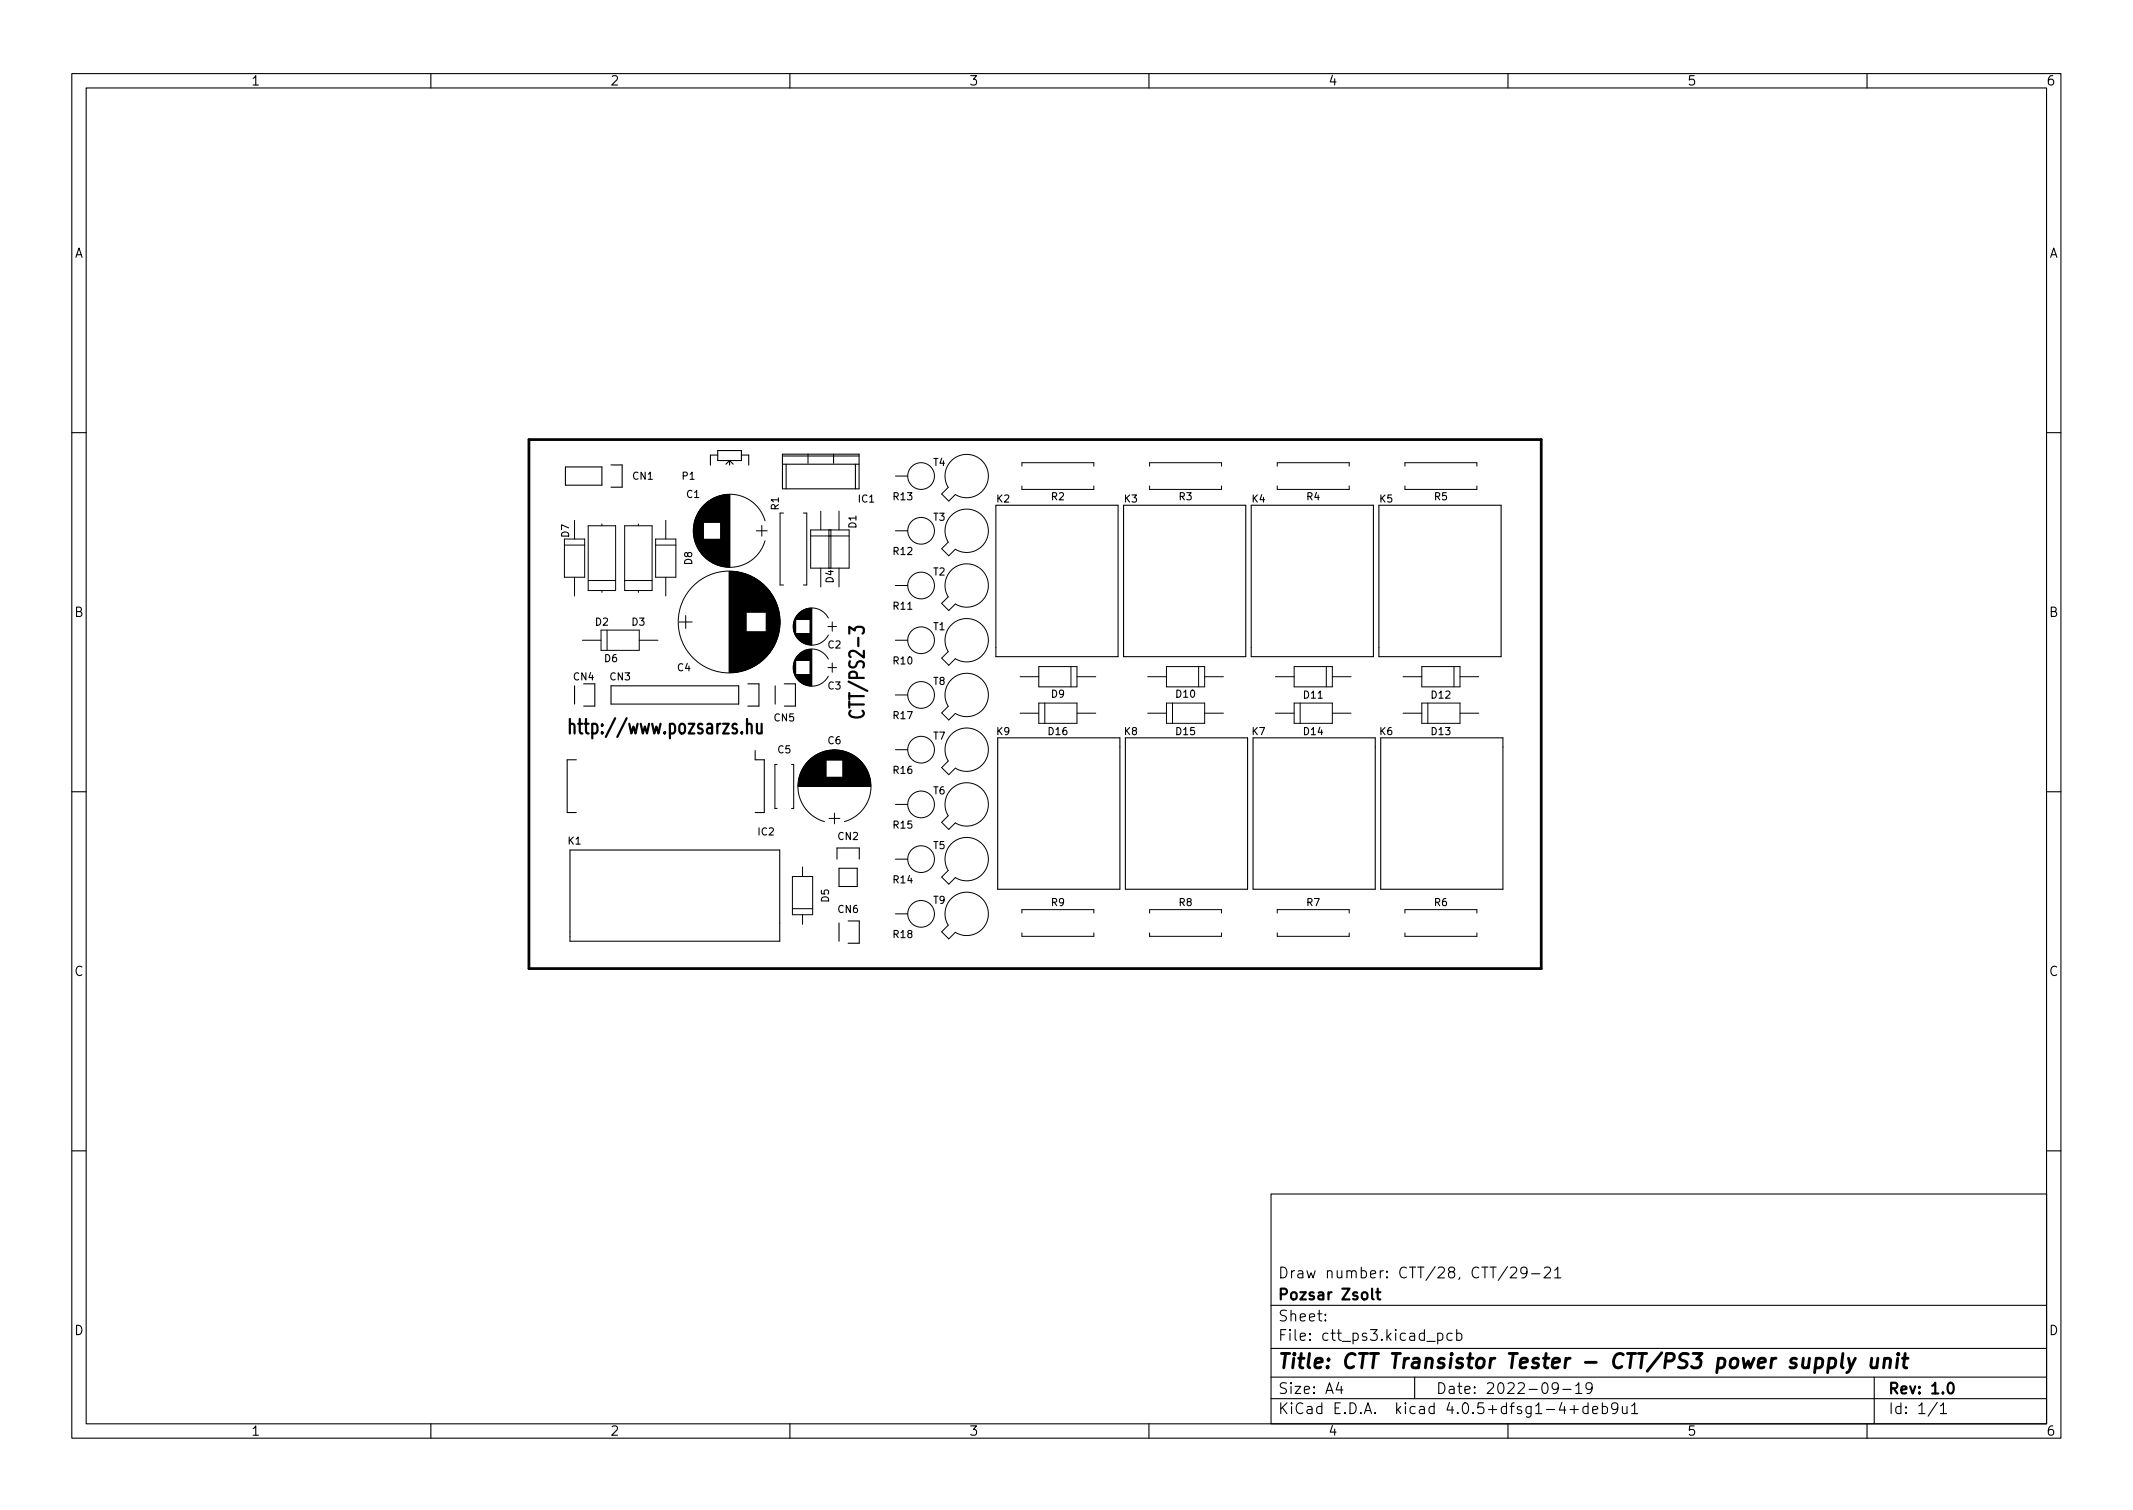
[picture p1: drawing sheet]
<svg xmlns="http://www.w3.org/2000/svg" width="297mm" height="210mm" viewBox="0 0 297 210" stroke-linecap="round" stroke-linejoin="round" font-family="sans-serif">
<defs><g id="words">
<g font-size="2.8">
<text x="120.4" y="98.9" transform="rotate(-90 120.4 98.9)">CTT/PS2-3</text>
<text x="80.9" y="102.2">http://www.pozsarzs.hu</text>
<text x="178" y="190.6">Title: CTT Transistor Tester - CTT/PS3 power supply unit</text>
</g>
<g font-size="2.1">
<text x="178" y="178">Draw number: CTT/28, CTT/29-21</text>
<text x="178" y="184">Sheet:</text>
<text x="178" y="181">Pozsar Zsolt</text>
<text x="178" y="186.7">File: ctt_ps3.kicad_pcb</text>
<text x="178" y="196.9">KiCad E.D.A. kicad 4.0.5+dfsg1-4+deb9u1</text>
<text x="178" y="194.1">Size: A4</text>
<text x="200" y="194.1">Date: 2022-09-19</text>
<text x="263" y="194.1">Rev: 1.0</text>
<text x="263" y="196.9">Id: 1/1</text>
</g>
<g font-size="1.8">
<text x="35" y="11.9">1</text>
<text x="85" y="11.9">2</text>
<text x="135" y="11.9">3</text>
<text x="185" y="11.9">4</text>
<text x="235" y="11.9">5</text>
<text x="285" y="11.9">6</text>
<text x="10.3" y="35.9">A</text>
<text x="285.3" y="35.9">A</text>
<text x="10.3" y="85.9">B</text>
<text x="285.3" y="85.9">B</text>
<text x="10.3" y="135.9">C</text>
<text x="285.3" y="135.9">C</text>
<text x="10.3" y="185.9">D</text>
<text x="285.3" y="185.9">D</text>
<text x="35" y="199.9">1</text>
<text x="85" y="199.9">2</text>
<text x="135" y="199.9">3</text>
<text x="185" y="199.9">4</text>
<text x="235" y="199.9">5</text>
<text x="285" y="199.9">6</text>
</g>
<g font-size="1.4">
<text x="130" y="64.9">T4</text>
<text x="88.1" y="66.8">CN1</text>
<text x="95" y="66.8">P1</text>
<text x="95.6" y="69.3">C1</text>
<text x="108.5" y="71" transform="rotate(-90 108.5 71)">R1</text>
<text x="119.6" y="70">IC1</text>
<text x="124.5" y="69.6">R13</text>
<text x="138.8" y="70">K2</text>
<text x="146.4" y="69.6">R2</text>
<text x="156.6" y="70">K3</text>
<text x="164.2" y="69.6">R3</text>
<text x="174.4" y="70">K4</text>
<text x="182" y="69.6">R4</text>
<text x="192.1" y="70">K5</text>
<text x="199.8" y="69.6">R5</text>
<text x="79.2" y="74.8" transform="rotate(-90 79.2 74.8)">D7</text>
<text x="119.2" y="73.5" transform="rotate(-90 119.2 73.5)">D1</text>
<text x="124.5" y="77.3">R12</text>
<text x="130" y="72.5">T3</text>
<text x="96.4" y="78.6" transform="rotate(-90 96.4 78.6)">D8</text>
<text x="116.1" y="81.1" transform="rotate(-90 116.1 81.1)">D4</text>
<text x="130" y="80.1">T2</text>
<text x="82.9" y="87.1">D2</text>
<text x="88" y="87.1">D3</text>
<text x="124.5" y="84.9">R11</text>
<text x="130" y="87.7">T1</text>
<text x="79.9" y="94.7">CN4</text>
<text x="84.2" y="92.2">D6</text>
<text x="85" y="94.7">CN3</text>
<text x="94.4" y="93.5">C4</text>
<text x="115.3" y="96">C3</text>
<text x="115.3" y="90.3">C2</text>
<text x="124.5" y="92.5">R10</text>
<text x="130" y="95.4">T8</text>
<text x="107.8" y="100.4">CN5</text>
<text x="124.5" y="100.1">R17</text>
<text x="146.4" y="97.1">D9</text>
<text x="163.8" y="97.1">D10</text>
<text x="181.6" y="97.3">D11</text>
<text x="199.4" y="97.3">D12</text>
<text x="108.3" y="104.9">C5</text>
<text x="115.3" y="103.6">C6</text>
<text x="124.5" y="107.7">R16</text>
<text x="130" y="103">T7</text>
<text x="138.8" y="102.3">K9</text>
<text x="146" y="102.3">D16</text>
<text x="156.6" y="102.3">K8</text>
<text x="163.8" y="102.3">D15</text>
<text x="174.4" y="102.3">K7</text>
<text x="181.6" y="102.3">D14</text>
<text x="192.1" y="102.3">K6</text>
<text x="199.4" y="102.3">D13</text>
<text x="130" y="110.6">T6</text>
<text x="79.1" y="117.6">K1</text>
<text x="105.6" y="116.3">IC2</text>
<text x="116.7" y="117">CN2</text>
<text x="124.5" y="115.4">R15</text>
<text x="130" y="118.2">T5</text>
<text x="115.4" y="125.6" transform="rotate(-90 115.4 125.6)">D5</text>
<text x="124.5" y="123">R14</text>
<text x="130" y="125.8">T9</text>
<text x="116.7" y="127.1">CN6</text>
<text x="124.5" y="130.6">R18</text>
<text x="146.4" y="126.2">R9</text>
<text x="164.2" y="126.2">R8</text>
<text x="182" y="126.2">R7</text>
<text x="199.8" y="126.2">R6</text>
</g>
</g></defs>
<g fill="none" stroke="#000" stroke-width=".15">
<path d="M10 10.2h277v190.1h-277zM12 12.2h273v186.1h-273zM60 10.2v2M110 10.2v2M160 10.2v2M210 10.2v2M260 10.2v2M10 60.2h2M78.7 65h5.1v2.6h-5.1zM85.1 64.7h1.5v3.1h-1.5M99.9 63.4h-1v1.4M99.9 62.7h3.4v1.4h-3.4z"/>
<path d="M101.6 64.1v.7M101.6 64.1l.5 .5M101.6 64.1l-.5 .5M103.3 63.4h1v1.4M109 63.5h10.6M109 64.6h10.6M109 63.2h10.6v4.9h-10.6zM109.5 64.6v3.5M112.5 63.2v1.3M116.1 63.2v1.3M119.1 64.6v3.5M138.7 70.4h17v21h-17z"/>
<path d="M156.5 70.4h17v21h-17zM174.2 70.4h17.1v21h-17.1zM192 70.4h17v21h-17zM285 60.2h2M80 95.5v2.5M82.8 95.2v3.1h-1.5M85.1 95.5h17.8v2.5h-17.8zM104.1 95.2h1.6v3.1h-1.6M107.9 95.5v2.5M109.2 95.2h1.6v3.1h-1.6M10 110.2h2M79.4 118.4h29.2v12.7h-29.2z"/>
<path d="M80.3 105.8h-1.3v7.3h1.3M105.2 104.5v1.3h1.2v7.3h-1.2M116.6 119.6v-1.5h3.1v1.5M138.9 102.7h17.1v21.1h-17.1zM156.7 102.7h17v21.1h-17zM174.5 102.7h17v21.1h-17zM192.3 102.7h17v21.1h-17zM285 110.2h2M116.8 120.9h2.6v2.5h-2.6zM116.8 128.5v2.6M118.1 128.2h1.6v3.1h-1.6M10 160.2h2"/>
<path d="M177 166.3h108v32h-108zM210.4 176.6l.2-.2 .5 .1a.41 .41 0 0 1 0 .6l-.8 .8h.9M212.6 177.1l-.2 .3h-.3l-.3-.3v-.4l.1-.2 .5-.1 .2 .2a.99 .99 0 0 1-.4 1.3h-.3M213.3 177.4h1.1M215.1 176.6l.2-.2 .5 .1a.41 .41 0 0 1 .1 .6l-.9 .8h.9M216.5 176.9l.4-.5v1.5M216.5 177.9h.9M285 160.2h2M60 198.3v2M110 198.3v2M160 198.3v2M177 194.8h108"/>
<path d="M177 191.8h108M177 187.8h108M177 181.8h108M184.6 183.8v.1h-.1l.1-.1v.1M184.6 183v.1h-.1l.1-.1v.1M186.4 192.5l-.3 1h.9M186.8 193v1M197 191.8v3M200.2 185.7l.4-.1 .3 .3v.4l-.1 .3h-.2h-.4M200.2 185.6v1.5M202.2 185.7l-.4-.1-.3 .3v.4l.1 .3h.2h.4M202.9 185.7l.4-.1 .3 .3v.4l-.2 .3h-.1h-.4"/>
<path d="M202.9 185.1v1.5M210 198.3v2M217 193.2l-.3 .3-.4-.1-.2-.2v-.4l.2-.2 .4-.1 .2 .2a.99 .99 0 0 1-.3 1.3h-.3M217.6 193.5h1.2M218.6 196.3h1.2M219.2 195.7v1.1M219.4 193l.5-.5v1.5M219.4 194h.9M221.1 195.9l-.4-.1-.3 .3v.4l.2 .3h.1h.4M221.1 195.3v1.5M221.7 193.2l-.3 .3-.4-.1-.1-.2v-.4l.1-.2 .4-.1 .2 .2a.99 .99 0 0 1-.3 1.3h-.3M221.8 196.3l.7-.1-.1-.3-.4-.1-.2 .2 .1 .8h.1h.4"/>
<path d="M223.1 195.9l.5-.1 .3 .3v.4l-.2 .3h-.1h-.5M223.1 195.3v1.5M225.3 196l-.3 .3-.4-.1-.2-.2v-.4l.2-.2 .4-.1 .2 .2a.99 .99 0 0 1-.3 1.3h-.3M225.9 195.8l.1 1a.41 .41 0 0 0 .6-.1M226.6 195.8v1M227.2 195.8l.4-.5v1.5M227.2 196.8h.9M260 198.3v2M261 191.8v6.5M269.8 195.3l-1.3 1.9M270.2 195.8l.4-.5v1.5M270.2 196.8h.9"/>
</g>
<path d="M118.5 99a.48 .48 0 0 0-.2 .5 .48 .48 0 0 0 .5 .3 1.2 1.2 0 0 0 1.5-.4l-.2-.4M79.4 101l.2-.2 .3 .1 .1 1.2M79.4 100.1v2M191.1 179.4v1.3l.2 .2M191.6 179.9h.6M191.9 179.4v1.3v.2h.3M271.4 192.7a.36 .36 0 0 1 .3-.2 .36 .36 0 0 1 .3 .3 .77 .77 0 0 1-.4 1.2 .91 .91 0 0 1-.2-1.3z" fill="none" stroke="#000" stroke-width=".3"/>
<g fill="none" stroke="#000" stroke-width=".4">
<path d="M254.7 189.2l.2-.1 .6 .1 .2 .3-.1 .6a.66 .66 0 0 1-1 .3M254.8 189.1l-.3 2M256.6 188.5l-.2 1.7 .1 .2 .2 .1M257.4 189.1l.3 1.4M258.4 189.1l-.9 1.8-.3 .2M260.7 189.1l-.2 1.1 .1 .2a.57 .57 0 0 0 .8-.1M261.5 189.1l-.2 1.4M262.4 189.3a.49 .49 0 0 1 .9 .1l-.1 1.1M262.5 189.1l-.2 1.4M264.3 189.1l-.2 1.4M264.4 188.5l-.1 .1v.1l.1-.1v-.1l-.1 .2M264.9 189.1h.8"/>
<path d="M265.3 188.5l-.2 1.7 .1 .2 .3 .1"/>
</g>
<path d="M73.7 61.2h140.9v73.7h-140.9z" fill="none" stroke="#000" stroke-width=".38"/>
<g fill="none" stroke="#000" stroke-width=".14">
<path d="M78.6 75.1h2.8v5.3h-2.8zM78.6 75.9h2.8M80 72.4v2.7M81.9 73.2h3.8v9h-3.8zM83.8 72.9v.3M87 73.2h3.8v9h-3.8zM88.9 72.9v.3M91.3 75.1h2.8v5.3h-2.8zM91.3 75.9h2.8M92.7 72.4v2.7M96.6 73.6v.6M96.6 73.2v1.4"/>
<path d="M96.6 73v1.8M96.7 72.8v2.2M96.7 72.6v2.6M96.8 72.5v2.8M96.8 72.4v3M96.8 72.3v3.3M96.9 72.1v3.6M96.9 72v3.8M97 71.9v4M97 71.9v4.1M97 71.8v4.2M97.1 71.7v4.4"/>
<path d="M97.1 71.6v4.6M97.2 71.5v4.8M97.2 71.5v4.9M97.2 71.4v5M97.3 71.3v5.2M97.3 71.3v5.3M97.4 71.2v5.4M97.4 71.1v5.6M97.5 71v5.8M97.5 71v5.9M97.6 70.9v6M97.6 70.9v6.1"/>
<path d="M97.6 70.8v6.2M97.7 70.8v6.3M97.7 70.7v6.4M97.8 70.7v6.5M97.8 70.6v6.6M97.8 70.6v6.7M97.9 70.5v6.8M98 70.4v7M98 70.4v2.3M98 75.1v2.3M98 70.3v2.4M98 75.1v2.4"/>
<path d="M98.1 70.3v2.4M98.1 75.1v2.4M98.2 70.2v2.5M98.2 75.1v2.5M98.2 75.1v2.6M98.3 70.1v2.6M98.3 75.1v2.6M98.4 70.1v2.6M98.4 75.1v2.7M98.4 70v2.7M98.5 70v2.7M98.5 75.1v2.8"/>
<path d="M98.5 69.9v2.8M98.6 69.9v2.8M98.6 75.1v2.8M98.6 75.1v2.9M98.6 69.8v2.9M98.7 69.8v2.9M98.7 75.1v2.9M98.8 69.8v2.9M98.8 75.1v3M98.8 69.7v3M98.9 69.7v3M98.9 75.1v3"/>
<path d="M98.9 69.6v3.1M98.9 75.1v3.1M99 69.6v3.1M99 75.1v3.1M99.1 69.5v3.2M99.1 75.1v3.2M99.2 69.5v3.2M99.2 75.1v3.2M99.2 75.1v3.3M99.3 69.4v3.3M99.3 75.1v3.3M99.4 69.4v3.3"/>
<path d="M99.4 75.1v3.3M99.4 75.1v3.4M99.5 69.3v3.4M99.5 75.1v3.4M99.6 69.3v3.4M99.6 75.1v3.4M99.7 69.3v3.4M99.7 75.1v3.5M99.7 69.2v3.5M99.8 69.2v3.5M99.8 75.1v3.5M99.9 69.2v3.5"/>
<path d="M99.9 75.1v3.5M99.9 75.1v3.6M100 69.1v3.6M100 75.1v3.6M100.1 69.1v3.6M100.1 75.1v3.6M100.2 69.1v3.6M100.2 75.1v3.6M100.2 75.1v3.7M100.3 69v3.7M100.3 75.1v3.7M100.4 69v9.8"/>
<path d="M100.5 69v9.8M100.6 69v9.8M100.6 69v9.9M100.7 68.9v10M100.8 68.9v10M100.9 68.9v10M101 68.9v10M101.1 68.9v10M101.2 68.9v10M101.3 68.9v10M101.4 68.9v10.1M101.5 68.9v10.1"/>
<path d="M101.5 79.6v14.1M101.6 68.9v10.1M101.6 79.6v14.1M101.7 79.6v14.1M101.8 79.6v14.1M101.9 79.6v14.1M101.9 79.6v14M102 79.6v14M102.1 79.6v14M102.2 79.6v14M102.3 79.6v14M102.4 79.6v14"/>
<path d="M102.5 79.6v14M102.6 79.6v14M102.7 79.6v14M102.7 79.7v13.9M102.8 79.7v13.8M102.9 79.7v13.8M103 79.7v13.8M103.1 79.7v13.8M103.2 79.8v13.7M103.3 79.8v13.6M103.4 79.8v13.6M103.5 79.8v13.6"/>
<path d="M103.6 79.9v13.5M103.6 79.9v13.4M103.7 79.9v13.4M103.8 79.9v13.4M103.9 79.9v13.4M103.9 80v13.3M103.9 80v5.2M104 80v5.2M105.3 73.9h1.5M106.1 73.2v1.5M106.5 75.3a5.1 5.1 0 0 1-4.9 3.7 5.1 5.1 0 0 1-4.9-3.7M106.5 72.5a5.1 5.1 0 0 0-6.2-3.5 5.1 5.1 0 0 0-3.6 6.3"/>
<path d="M109.1 71.4h-.5v10.1h.5M111.9 71.4h.5v10.1h-.5M112.9 73.8h5.3v5.3h-5.3zM112.9 74.6h5.3M114.3 71.2v2.6M114.3 79.1v2.6M115.4 73.8v5.3M115.7 73.8v5.3M116.8 71.2v2.6M116.8 79.1v2.6M124.7 73.9h1.7M124.7 66.3h1.7"/>
<path d="M132.5 79.3a3 3 0 0 1 4.1 0 3 3 0 0 1 .4 4 3 3 0 0 1-4 .8l-.9 .9-1-1 .9-.9a3 3 0 0 1 .5-3.8zM132.5 71.7a3 3 0 0 1 4.1 0 3 3 0 0 1 .4 4 3 3 0 0 1-4 .8l-.9 .9-1-1 .9-.9a3 3 0 0 1 .5-3.8zM132.5 64.1a3 3 0 0 1 4.1-.1 3 3 0 0 1 .4 4.1 3 3 0 0 1-4 .8l-.9 .9-1-1 .9-.9a3 3 0 0 1 .5-3.8zM142.3 64.9v-.5h10v.5M142.3 67.7v.4h10v-.4M160.1 67.7v.4h10v-.4M160.1 64.9v-.5h10v.5M177.9 67.7v.4h10v-.4M177.9 64.9v-.5h10v.5M195.7 67.7v.4h10v-.4M195.7 64.9v-.5h10v.5M80 80.4v2.6"/>
<path d="M81.1 89.1h2.6M81.9 80.8h3.8M83.7 87.7h5.3v2.9h-5.3zM83.8 82.2v.3M84.5 87.7v2.9M87 80.8h3.8M88.9 82.2v.3M89 89.1h2.6M92.7 80.4v2.6M94.6 86.6h1.8M95.5 85.7v1.8M103.9 88v5.2"/>
<path d="M104 88v5.2M104.1 80v5.2M104.1 88v5.2M104.1 80.1v5.1M104.2 80.1v5.1M104.2 88v5.1M104.3 80.1v5.1M104.3 88v5.1M104.4 80.2v5M104.4 88v5.1M104.4 88v5M104.5 80.2v5"/>
<path d="M104.5 88v5M104.6 80.2v5M104.6 88v5M104.6 80.3v4.9M104.7 80.3v4.9M104.7 88v4.9M104.8 80.3v4.9M104.8 88v4.9M104.8 80.4v4.8M104.9 80.4v4.8M104.9 88v4.8M105 80.4v4.8"/>
<path d="M105 88v4.8M105 80.5v4.7M105 88v4.7M105.1 80.5v4.7M105.1 88v4.7M105.2 80.6v4.6M105.2 88v4.7M105.2 88v4.6M105.3 80.6v4.6M105.3 88v4.6M105.3 80.7v4.5M105.4 80.7v4.5"/>
<path d="M105.4 88v4.5M105.5 80.7v4.5M105.5 88v4.5M105.5 80.8v4.4M105.5 88v4.4M105.6 80.8v4.4M105.6 88v4.4M105.7 80.9v4.3M105.7 88v4.3M105.8 81v4.2M105.8 88v4.3M105.8 88v4.2"/>
<path d="M105.9 81v4.2M105.9 88v4.2M105.9 81.1v4.1M105.9 88v4.1M106 81.1v4.1M106 88v4.1M106 81.2v4M106.1 81.2v4M106.1 88v4M106.1 81.3v3.9M106.2 81.3v3.9M106.2 88v3.9"/>
<path d="M106.3 81.4v3.8M106.3 88v3.9M106.3 88v3.8M106.4 81.5v3.7M106.4 88v3.7M106.5 81.5v3.7M106.5 88v3.7M106.5 81.6v3.6M106.5 88v3.6M106.6 81.7v3.5M106.6 88v3.6M106.6 88v3.5"/>
<path d="M106.7 81.7v3.5M106.7 88v3.5M106.7 81.8v9.6M106.8 81.9v9.4M106.9 82v9.3M106.9 82v9.2M106.9 82.1v9.1M107 82.1v9M107.1 82.2v8.8M107.1 82.3v8.6M107.2 82.4v8.5M107.2 82.4v8.4"/>
<path d="M107.3 82.5v8.3M107.3 82.5v8.2M107.3 82.6v8M107.4 82.6v8M107.4 82.7v7.8M107.5 82.7v7.8M107.5 82.8v7.6M107.5 82.9v7.4M107.6 82.9v7.4M107.6 83v7.2M107.7 83.1v7M107.7 83.2v6.8"/>
<path d="M107.8 83.3v6.6M107.8 83.4v6.5M107.9 83.4v6.4M107.9 83.5v6.2M107.9 83.6v6M108 83.7v5.8M108 83.8v5.6M108.1 83.9v5.5M108.1 84v5.3M108.1 84.1v5.1M108.2 84.2v4.9M108.2 84.3v4.6"/>
<path d="M108.3 84.4v4.4M108.3 84.5v4.2M108.3 84.6v4M108.4 84.8v3.6M108.4 84.9v3.4M108.5 85.1v3M108.5 85.3v2.6M108.5 85.5v2.2M108.6 85.8v1.6M108.6 86.3v.6M110.5 86.9v.7M110.5 92.6v.7"/>
<path d="M110.5 86.7v1.1M110.5 92.4v1.1M110.6 86.5v1.5M110.6 92.3v1.4M110.6 86.4v1.7M110.6 92.1v1.7M110.6 86.3v1.9M110.6 92v1.9M110.7 86.2v2.1M110.7 91.9v2.1M110.7 86.1v2.3M110.7 91.8v2.3"/>
<path d="M110.8 86.1v2.3M110.8 91.8v2.3M110.8 86v2.5M110.8 91.7v2.5M110.8 85.9v.4M110.8 88.2v.4M110.8 91.6v.4M110.8 93.9v.4M110.9 85.9v.4M110.9 88.2v.4M110.9 91.6v.4M110.9 93.9v.4"/>
<path d="M110.9 85.8v.5M110.9 88.2v.5M110.9 91.5v.5M110.9 93.9v.5M111 85.7v.6M111 88.2v.5M111 91.5v.5M111 93.9v.6M111 88.2v.6M111 91.4v.6M111 85.6v.7M111 93.9v.7"/>
<path d="M111.1 85.6v.7M111.1 88.2v.7M111.1 91.3v.7M111.1 93.9v.7M111.1 85.5v.8M111.1 93.9v.8M111.2 85.5v.8M111.2 88.2v.8M111.2 91.2v.8M111.2 93.9v.8M111.2 85.4v.9M111.2 88.2v.9"/>
<path d="M111.2 91.1v.9M111.2 93.9v.9M111.3 85.4v.9M111.3 88.2v.9M111.3 91.1v.9M111.3 93.9v.9M111.3 85.3v1M111.3 93.9v1M111.4 85.3v1M111.4 88.2v1M111.4 91v1M111.4 93.9v1"/>
<path d="M111.4 85.2v1.1M111.4 93.9v1.1M111.5 85.2v1.1M111.5 88.2v1.1M111.5 90.9v1.1M111.5 93.9v1.1M111.6 85.2v1.1M111.6 88.2v1.1M111.6 90.9v1.1M111.6 93.9v1.1M111.6 85.1v1.2M111.6 88.2v1.2"/>
<path d="M111.6 90.8v1.2M111.6 93.9v1.2M111.7 85.1v1.2M111.7 88.2v1.2M111.7 90.8v1.2M111.7 93.9v1.2M111.8 85v1.3M111.8 88.2v1.3M111.8 90.7v1.3M111.8 93.9v1.3M111.9 85v1.3M111.9 88.2v1.3"/>
<path d="M111.9 90.7v1.3M111.9 93.9v1.3M111.9 84.9v1.4M111.9 93.9v1.4M112 84.9v1.4M112 88.2v1.4M112 90.6v1.4M112 93.9v1.4M112.1 84.9v1.4M112.1 88.2v1.4M112.1 90.6v1.4M112.1 93.9v1.4"/>
<path d="M112.2 84.8v1.5M112.2 88.2v1.4M112.2 90.6v1.4M112.2 93.9v1.5M112.2 88.2v1.5M112.2 90.5v1.5M112.3 84.8v1.5M112.3 88.2v1.5M112.3 90.5v1.5M112.3 93.9v1.5M112.4 84.8v1.5M112.4 88.2v1.5"/>
<path d="M112.4 90.5v1.5M112.4 93.9v1.5M112.5 84.8v1.5M112.5 88.2v1.5M112.5 90.5v1.5M112.5 93.9v1.5M112.5 84.7v1.6M112.5 93.9v1.6M112.6 84.7v1.6M112.6 88.2v1.5M112.6 90.5v1.5M112.6 93.9v1.6"/>
<path d="M112.6 88.2v1.6M112.6 90.4v1.6M112.7 84.7v1.6M112.7 88.2v1.6M112.7 90.4v1.6M112.7 93.9v1.6M112.8 84.7v1.6M112.8 88.2v1.6M112.8 90.4v1.6M112.8 93.9v1.6M112.8 84.7v5.1M112.8 90.4v5.1"/>
<path d="M112.9 84.7v5.1M112.9 90.4v5.1M113 84.7v5.1M113 90.4v5.1M113.1 84.7v5.1M113.1 90.4v5.1M115.3 93h1.2M115.3 87.2h1.2M115.4 91.8a2.59 2.59 0 0 0-4-.9 2.59 2.59 0 0 0 0 4.1 2.59 2.59 0 0 0 4-.9M115.4 86.1a2.59 2.59 0 0 0-4-.9 2.59 2.59 0 0 0 0 4.1 2.59 2.59 0 0 0 4-.9M115.9 86.6v1.3M115.9 92.3v1.3"/>
<path d="M124.7 89.1h1.7M124.7 81.5h1.7M124.7 96.8h1.7M132.5 87a3 3 0 0 1 4.1-.1 3 3 0 0 1 .4 4 3 3 0 0 1-4 .8l-.9 .9-1-1 .9-.9a3 3 0 0 1 .5-3.7zM132.5 94.6a3 3 0 0 1 4.1-.1 3 3 0 0 1 .4 4.1 3 3 0 0 1-4 .7l-.9 1-1-1 .9-.9a3 3 0 0 1 .5-3.8zM142.1 94.2h2.6M142.1 99.3h2.6M144.7 92.8h5.3v2.8h-5.3zM144.7 97.9h5.3v2.8h-5.3zM145.5 97.9v2.8M149.1 92.8v2.8M150 94.2h2.6"/>
<path d="M150 99.3h2.6M159.8 94.2h2.6M159.8 99.3h2.6M162.4 92.8h5.4v2.8h-5.4zM162.4 97.9h5.4v2.8h-5.4zM163.3 97.9v2.8M166.9 92.8v2.8M167.8 94.2h2.6M167.8 99.3h2.6M177.6 94.2h2.6M177.6 99.3h2.6M180.2 92.8h5.3v2.8h-5.3z"/>
<path d="M180.2 97.9h5.3v2.8h-5.3zM181.1 97.9v2.8M184.7 92.8v2.8M185.5 94.2h2.6M185.5 99.3h2.6M195.4 94.2h2.6M195.4 99.3h2.6M198 92.8h5.3v2.8h-5.3zM198 97.9h5.3v2.8h-5.3zM198.8 97.9v2.8M202.5 92.8v2.8M203.3 94.2h2.6"/>
<path d="M203.3 99.3h2.6M108.2 106.4h-.3v6.2h.3M110.2 106.4h.3v6.2h-.3M111.2 109.5h10.1M111.2 109.4h10.1M111.2 109.3h10.1M111.2 109.3h10M111.2 109.2h10M111.2 109.1h10M111.2 109h10M111.2 108.9h10M111.2 108.8h10"/>
<path d="M111.2 108.7h10M111.2 108.6h10M111.2 108.5h10M111.3 108.5h9.9M111.3 108.5h9.8M111.3 108.4h9.8M111.3 108.3h9.8M111.3 108.2h9.8M111.3 108.2h3.7M111.3 108.1h3.7M111.4 108.1h3.6M111.4 108h3.6"/>
<path d="M111.4 107.9h3.6M111.4 107.8h3.6M111.5 107.8h3.5M111.5 107.7h3.5M111.5 107.6h3.5M111.5 107.5h3.5M111.6 107.5h3.4M111.6 107.4h3.4M111.6 107.3h3.4M111.7 107.3h3.3M111.7 107.2h3.3M111.7 107.1h3.3"/>
<path d="M111.8 107.1h3.2M111.8 107h3.2M111.8 106.9h3.2M111.9 106.9h3.1M111.9 106.8h3.1M112 106.7h3M112 106.6h3M112.1 106.6h2.9M112.1 106.5h2.9M112.2 106.5h2.8M112.2 106.4h2.8M112.3 106.3h2.7"/>
<path d="M112.4 106.2h2.6M112.4 106.1h2.6M112.5 106.1h2.5M112.5 106h2.5M112.6 106h2.4M112.6 105.9h2.4M112.7 105.9h2.3M112.7 105.8h7M112.8 105.8h6.8M112.8 105.7h6.8M112.9 105.7h6.7M112.9 105.7h6.6"/>
<path d="M112.9 105.6h6.6M113 105.6h6.4M113 105.5h6.4M113.1 105.5h6.2M113.2 105.4h6M113.3 105.4h5.9M113.3 105.3h5.8M113.4 105.3h5.6M113.5 105.2h5.4M113.6 105.2h5.3M113.6 105.1h5.2M113.7 105.1h5"/>
<path d="M113.8 105.1h4.9M113.8 105h4.8M113.9 105h4.6M114 104.9h4.4M114.1 104.9h4.2M114.2 104.9h4.1M114.2 104.8h4M114.3 104.8h3.8M114.4 104.7h3.6M114.6 104.7h3.3M114.7 104.7h3M114.8 104.6h2.8"/>
<path d="M114.9 104.6h2.6M115.1 104.5h2.2M115.3 104.5h1.8M115.5 114h1.5M115.5 104.5h1.4M115.9 104.4h.6M116.2 113.2v1.5M117.4 108.2h3.7M117.4 108.1h3.7M117.4 108.1h3.6M117.4 108h3.6M117.4 107.9h3.6"/>
<path d="M117.4 107.8h3.6M117.4 107.7h3.5M117.4 107.6h3.5M117.4 107.5h3.5M117.4 107.5h3.4M117.4 107.4h3.4M117.4 107.3h3.4M117.4 107.3h3.3M117.4 107.2h3.3M117.4 107.1h3.3M117.4 107.1h3.2M117.4 107h3.2"/>
<path d="M117.4 106.9h3.2M117.4 106.9h3.1M117.4 106.8h3.1M117.4 106.7h3M117.4 106.6h3M117.4 106.6h2.9M117.4 106.5h2.9M117.4 106.5h2.8M117.4 106.4h2.8M117.4 106.3h2.8M117.4 106.3h2.7M117.4 106.2h2.7"/>
<path d="M117.4 106.2h2.6M117.4 106.1h2.6M117.4 106.1h2.5M117.4 106h2.5M117.4 106h2.4M117.4 105.9h2.4M117.4 105.9h2.3M117.6 104.6a5.1 5.1 0 0 0-6.3 3.5 5.1 5.1 0 0 0 3.5 6.3M117.6 104.6a5.1 5.1 0 0 1 3.7 4.9 5.1 5.1 0 0 1-3.7 4.9M124.7 119.6h1.7M124.7 112h1.7M124.7 104.4h1.7"/>
<path d="M132.5 117.4a3 3 0 0 1 4.1 0 3 3 0 0 1 .4 4 3 3 0 0 1-4 .8l-.9 .9-1-1 .9-.9a3 3 0 0 1 .5-3.8zM132.5 109.8a3 3 0 0 1 4.1 0 3 3 0 0 1 .4 4 3 3 0 0 1-4 .8l-.9 .9-1-1 .9-.9a3 3 0 0 1 .5-3.8zM132.5 102.2a3 3 0 0 1 4.1-.1 3 3 0 0 1 .4 4.1 3 3 0 0 1-4 .8l-.9 .9-1-1 .9-.9a3 3 0 0 1 .5-3.8zM110.4 122h2.8v5.4h-2.8zM110.4 126.5h2.8M111.8 120.7v1.3M111.8 127.4v1.3M124.7 127.2h1.7M132.5 125.1a3 3 0 0 1 4.1-.1 3 3 0 0 1 .4 4 3 3 0 0 1-4 .8l-.9 .9-1-1 .9-.9a3 3 0 0 1 .5-3.7zM142.3 127.1v-.4h10v.4M142.3 129.9v.5h10v-.5M160.1 127.1v-.4h10v.4"/>
<path d="M160.1 129.9v.5h10v-.5M177.9 127.1v-.4h10v.4M177.9 129.9v.5h10v-.5M195.7 127.1v-.4h10v.4M195.7 129.9v.5h10v-.5"/>
<circle cx="128.3" cy="73.9" r="1.86"/>
<circle cx="128.3" cy="66.3" r="1.86"/>
<circle cx="101.5" cy="86.6" r="7.1"/>
<circle cx="128.3" cy="96.8" r="1.86"/>
<circle cx="128.3" cy="89.1" r="1.86"/>
<circle cx="128.3" cy="81.5" r="1.86"/>
<circle cx="128.3" cy="112" r="1.86"/>
<circle cx="128.3" cy="119.6" r="1.86"/>
<circle cx="128.3" cy="104.4" r="1.86"/>
<circle cx="128.3" cy="127.2" r="1.86"/>
</g>
<use href="#words"/>
</svg>
